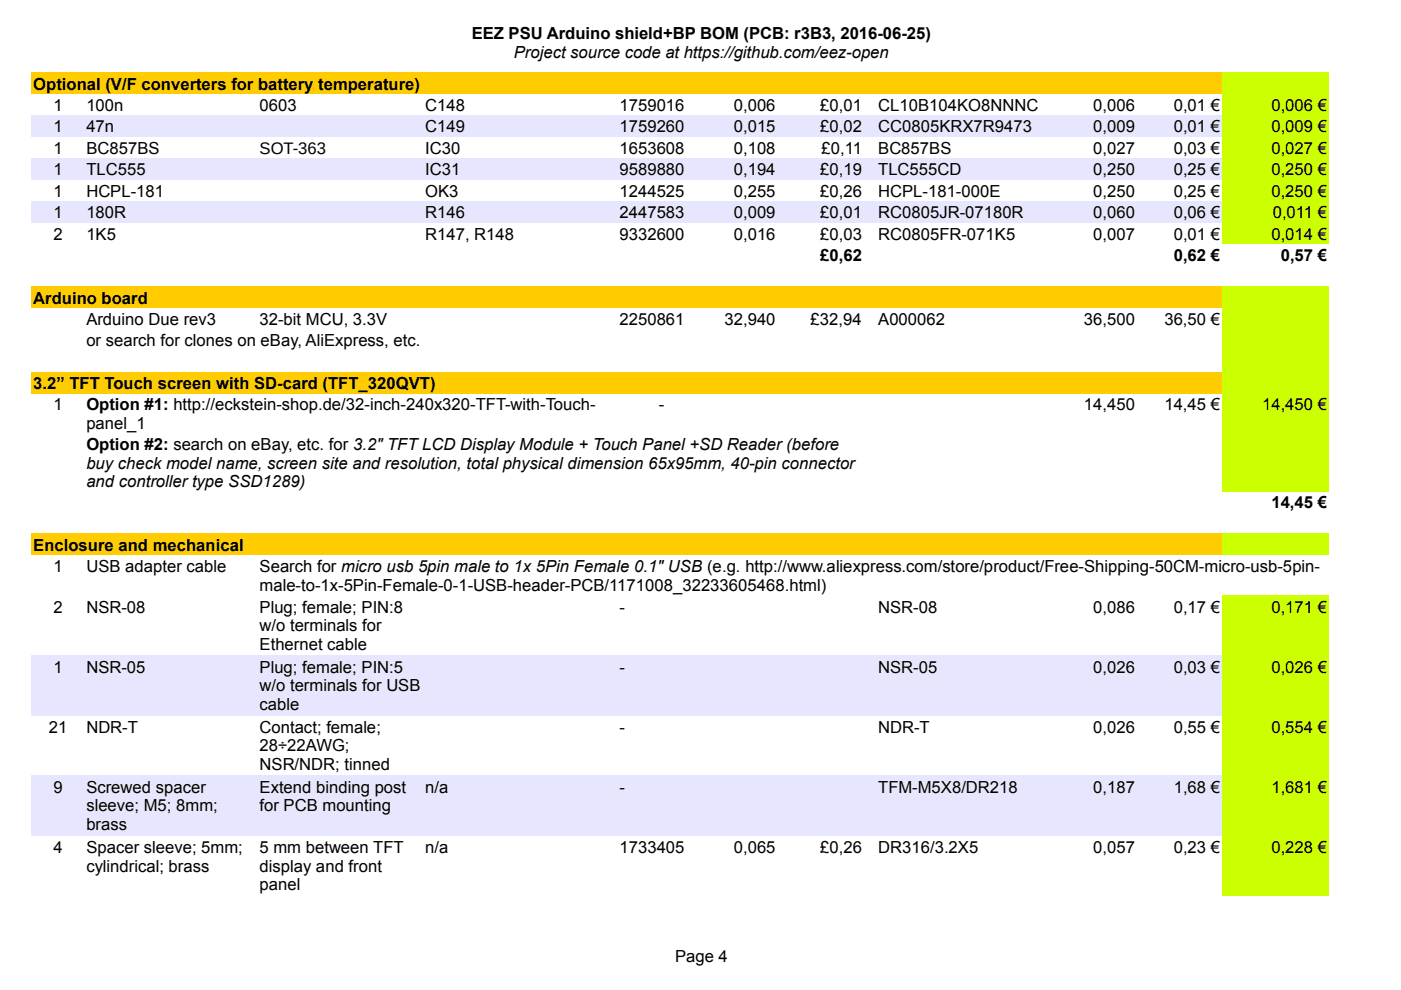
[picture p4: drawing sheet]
<svg xmlns="http://www.w3.org/2000/svg" width="297mm" height="210mm" viewBox="0 0 297 210" stroke-linecap="round" stroke-linejoin="round" font-family="sans-serif">
<defs><g id="words">
<g font-size="3.5">
<text x="100" y="8.3">EEZ PSU Arduino shield+BP BOM (PCB: r3B3, 2016-06-25)</text>
<text x="109" y="12.2">Project source code at https://github.com/eez-open</text>
<text x="7.1" y="19">Optional (V/F converters for battery temperature)</text>
<text x="11.3" y="23.5">1</text>
<text x="18.3" y="23.5">100n</text>
<text x="55" y="23.5">0603</text>
<text x="90.1" y="23.5">C148</text>
<text x="131.3" y="23.5">1759016</text>
<text x="155.6" y="23.5">0,006</text>
<text x="173.9" y="23.5">£0,01</text>
<text x="186.2" y="23.5">CL10B104KO8NNNC</text>
<text x="231.8" y="23.5">0,006</text>
<text x="248.8" y="23.5">0,01 €</text>
<text x="269.6" y="23.5">0,006 €</text>
<text x="11.3" y="28">1</text>
<text x="18.3" y="28">47n</text>
<text x="90.1" y="28">C149</text>
<text x="131.3" y="28">1759260</text>
<text x="155.6" y="28">0,015</text>
<text x="173.9" y="28">£0,02</text>
<text x="186.2" y="28">CC0805KRX7R9473</text>
<text x="231.8" y="28">0,009</text>
<text x="248.8" y="28">0,01 €</text>
<text x="269.6" y="28">0,009 €</text>
<text x="11.3" y="32.6">1</text>
<text x="18.3" y="32.6">BC857BS</text>
<text x="55" y="32.6">SOT-363</text>
<text x="90.1" y="32.6">IC30</text>
<text x="131.3" y="32.6">1653608</text>
<text x="155.6" y="32.6">0,108</text>
<text x="174.2" y="32.6">£0,11</text>
<text x="186.2" y="32.6">BC857BS</text>
<text x="231.8" y="32.6">0,027</text>
<text x="248.8" y="32.6">0,03 €</text>
<text x="269.6" y="32.6">0,027 €</text>
<text x="11.3" y="37.1">1</text>
<text x="11.3" y="41.7">1</text>
<text x="18.3" y="37.1">TLC555</text>
<text x="18.3" y="41.7">HCPL-181</text>
<text x="90.1" y="37.1">IC31</text>
<text x="90.1" y="41.7">OK3</text>
<text x="131.3" y="37.1">9589880</text>
<text x="131.3" y="41.7">1244525</text>
<text x="155.6" y="37.1">0,194</text>
<text x="155.6" y="41.7">0,255</text>
<text x="173.9" y="37.1">£0,19</text>
<text x="173.9" y="41.7">£0,26</text>
<text x="186.2" y="37.1">TLC555CD</text>
<text x="186.2" y="41.7">HCPL-181-000E</text>
<text x="231.8" y="37.1">0,250</text>
<text x="231.8" y="41.7">0,250</text>
<text x="248.8" y="37.1">0,25 €</text>
<text x="248.8" y="41.7">0,25 €</text>
<text x="269.6" y="37.1">0,250 €</text>
<text x="269.6" y="41.7">0,250 €</text>
<text x="11.3" y="46.2">1</text>
<text x="18.3" y="46.2">180R</text>
<text x="90.1" y="46.2">R146</text>
<text x="131.3" y="46.2">2447583</text>
<text x="155.6" y="46.2">0,009</text>
<text x="173.9" y="46.2">£0,01</text>
<text x="186.2" y="46.2">RC0805JR-07180R</text>
<text x="231.8" y="46.2">0,060</text>
<text x="248.8" y="46.2">0,06 €</text>
<text x="269.8" y="46.2">0,011 €</text>
<text x="11.3" y="50.8">2</text>
<text x="18.3" y="50.8">1K5</text>
<text x="90.1" y="50.8">R147, R148</text>
<text x="131.3" y="50.8">9332600</text>
<text x="155.6" y="50.8">0,016</text>
<text x="173.9" y="50.8">£0,03</text>
<text x="186.2" y="50.8">RC0805FR-071K5</text>
<text x="231.8" y="50.8">0,007</text>
<text x="248.8" y="50.8">0,01 €</text>
<text x="269.6" y="50.8">0,014 €</text>
<text x="173.9" y="55.2">£0,62</text>
<text x="248.8" y="55.4">0,62 €</text>
<text x="271.5" y="55.4">0,57 €</text>
<text x="7.1" y="64.4">Arduino board</text>
<text x="18.3" y="68.9">Arduino Due rev3</text>
<text x="55" y="68.9">32-bit MCU, 3.3V</text>
<text x="131.3" y="68.9">2250861</text>
<text x="153.6" y="68.9">32,940</text>
<text x="171.9" y="68.9">£32,94</text>
<text x="186.2" y="68.9">A000062</text>
<text x="229.8" y="68.9">36,500</text>
<text x="246.9" y="68.9">36,50 €</text>
<text x="18.3" y="73.4">or search for clones on eBay, AliExpress, etc.</text>
<text x="7.1" y="82.4">3.2” TFT Touch screen with SD-card (TFT_320QVT)</text>
<text x="11.3" y="87">1</text>
<text x="18.3" y="87">Option #1: http://eckstein-shop.de/32-inch-240x320-TFT-with-Touch-</text>
<text x="139.7" y="87">-</text>
<text x="229.8" y="87">14,450</text>
<text x="246.9" y="87">14,45 €</text>
<text x="267.6" y="87">14,450 €</text>
<text x="18.3" y="90.9">panel_1</text>
<text x="18.3" y="95.4">Option #2: search on eBay, etc. for 3.2&quot; TFT LCD Display Module + Touch Panel +SD Reader (before</text>
<text x="18.3" y="99.3">buy check model name, screen site and resolution, total physical dimension 65x95mm, 40-pin connector</text>
<text x="18.3" y="103.3">and controller type SSD1289)</text>
<text x="269.6" y="107.7">14,45 €</text>
<text x="7.1" y="116.8">Enclosure and mechanical</text>
<text x="11.3" y="121.3">1</text>
<text x="18.3" y="121.3">USB adapter cable</text>
<text x="55" y="121.3">Search for micro usb 5pin male to 1x 5Pin Female 0.1&quot; USB (e.g. http://www.aliexpress.com/store/product/Free-Shipping-50CM-micro-usb-5pin-</text>
<text x="55" y="125.2">male-to-1x-5Pin-Female-0-1-USB-header-PCB/1171008_32233605468.html)</text>
<text x="11.3" y="129.9">2</text>
<text x="18.3" y="129.9">NSR-08</text>
<text x="55" y="129.9">Plug; female; PIN:8</text>
<text x="131.3" y="129.9">-</text>
<text x="186.2" y="129.9">NSR-08</text>
<text x="231.8" y="129.9">0,086</text>
<text x="248.8" y="129.9">0,17 €</text>
<text x="269.6" y="129.9">0,171 €</text>
<text x="55" y="133.8">w/o terminals for</text>
<text x="55" y="137.8">Ethernet cable</text>
<text x="11.3" y="142.6">1</text>
<text x="18.3" y="142.6">NSR-05</text>
<text x="55" y="142.6">Plug; female; PIN:5</text>
<text x="131.3" y="142.6">-</text>
<text x="186.2" y="142.6">NSR-05</text>
<text x="231.8" y="142.6">0,026</text>
<text x="248.8" y="142.6">0,03 €</text>
<text x="269.6" y="142.6">0,026 €</text>
<text x="55" y="146.6">w/o terminals for USB</text>
<text x="10.3" y="155.4">21</text>
<text x="18.3" y="155.4">NDR-T</text>
<text x="55" y="150.5">cable</text>
<text x="55" y="155.4">Contact; female;</text>
<text x="131.3" y="155.4">-</text>
<text x="186.2" y="155.4">NDR-T</text>
<text x="231.8" y="155.4">0,026</text>
<text x="248.8" y="155.4">0,55 €</text>
<text x="269.6" y="155.4">0,554 €</text>
<text x="55" y="159.3">28÷22AWG;</text>
<text x="55" y="163.3">NSR/NDR; tinned</text>
<text x="11.3" y="168.1">9</text>
<text x="18.3" y="168.1">Screwed spacer</text>
<text x="18.3" y="172">sleeve; M5; 8mm;</text>
<text x="55" y="168.1">Extend binding post</text>
<text x="55" y="172">for PCB mounting</text>
<text x="90.1" y="168.1">n/a</text>
<text x="131.3" y="168.1">-</text>
<text x="186.2" y="168.1">TFM-M5X8/DR218</text>
<text x="231.8" y="168.1">0,187</text>
<text x="248.8" y="168.1">1,68 €</text>
<text x="269.6" y="168.1">1,681 €</text>
<text x="18.3" y="176">brass</text>
<text x="11.3" y="180.8">4</text>
<text x="18.3" y="180.8">Spacer sleeve; 5mm;</text>
<text x="18.3" y="184.8">cylindrical; brass</text>
<text x="55" y="180.8">5 mm between TFT</text>
<text x="55" y="184.8">display and front</text>
<text x="90.1" y="180.8">n/a</text>
<text x="131.3" y="180.8">1733405</text>
<text x="155.6" y="180.8">0,065</text>
<text x="173.9" y="180.8">£0,26</text>
<text x="186.2" y="180.8">DR316/3.2X5</text>
<text x="231.8" y="180.8">0,057</text>
<text x="248.8" y="180.8">0,23 €</text>
<text x="269.6" y="180.8">0,228 €</text>
<text x="55" y="188.7">panel</text>
<text x="143.2" y="203.9">Page 4</text>
</g>
</g></defs>
<path d="M6.7 15.4h252.4v4.5h-252.4z" fill-rule="evenodd" fill="#fc0"/>
<g fill="#cf0">
<path d="M259 15.4h22.7v4.5h-22.7z" fill-rule="evenodd"/>
<path d="M259 19.9h22.7v4.5h-22.7z" fill-rule="evenodd"/>
</g>
<path d="M6.7 24.4h252.4v4.6h-252.4z" fill-rule="evenodd" fill="#e6e6ff"/>
<g fill="#cf0">
<path d="M259 24.4h22.7v4.6h-22.7z" fill-rule="evenodd"/>
<path d="M259 28.9h22.7v4.6h-22.7z" fill-rule="evenodd"/>
</g>
<path d="M6.7 33.5h252.4v4.6h-252.4z" fill-rule="evenodd" fill="#e6e6ff"/>
<g fill="#cf0">
<path d="M259 33.5h22.7v4.6h-22.7z" fill-rule="evenodd"/>
<path d="M259 38.1h22.7v4.6h-22.7z" fill-rule="evenodd"/>
</g>
<path d="M6.7 42.6h252.4v4.6h-252.4z" fill-rule="evenodd" fill="#e6e6ff"/>
<g fill="#cf0">
<path d="M259 42.6h22.7v4.6h-22.7z" fill-rule="evenodd"/>
<path d="M259 47.2h22.7v4.6h-22.7z" fill-rule="evenodd"/>
</g>
<path d="M6.7 60.8h252.4v4.5h-252.4z" fill-rule="evenodd" fill="#fc0"/>
<g fill="#cf0">
<path d="M259 60.8h22.7v4.5h-22.7z" fill-rule="evenodd"/>
<path d="M259 65.3h22.7v13.6h-22.7z" fill-rule="evenodd"/>
</g>
<path d="M6.7 78.9h252.4v4.5h-252.4z" fill-rule="evenodd" fill="#fc0"/>
<g fill="#cf0">
<path d="M259 78.9h22.7v4.5h-22.7z" fill-rule="evenodd"/>
<path d="M259 83.4h22.7v20.7h-22.7z" fill-rule="evenodd"/>
</g>
<path d="M6.7 113.2h252.4v4.5h-252.4z" fill-rule="evenodd" fill="#fc0"/>
<g fill="#cf0">
<path d="M259 113.2h22.7v4.5h-22.7z" fill-rule="evenodd"/>
<path d="M259 126.3h22.7v12.8h-22.7z" fill-rule="evenodd"/>
</g>
<path d="M6.7 139h252.4v12.8h-252.4z" fill-rule="evenodd" fill="#e6e6ff"/>
<g fill="#cf0">
<path d="M259 139h22.7v12.8h-22.7z" fill-rule="evenodd"/>
<path d="M259 151.8h22.7v12.7h-22.7z" fill-rule="evenodd"/>
</g>
<path d="M6.7 164.5h252.4v12.7h-252.4z" fill-rule="evenodd" fill="#e6e6ff"/>
<g fill="#cf0">
<path d="M259 164.5h22.7v12.7h-22.7z" fill-rule="evenodd"/>
<path d="M259 177.2h22.7v12.8h-22.7z" fill-rule="evenodd"/>
</g>
<use href="#words"/>
</svg>
